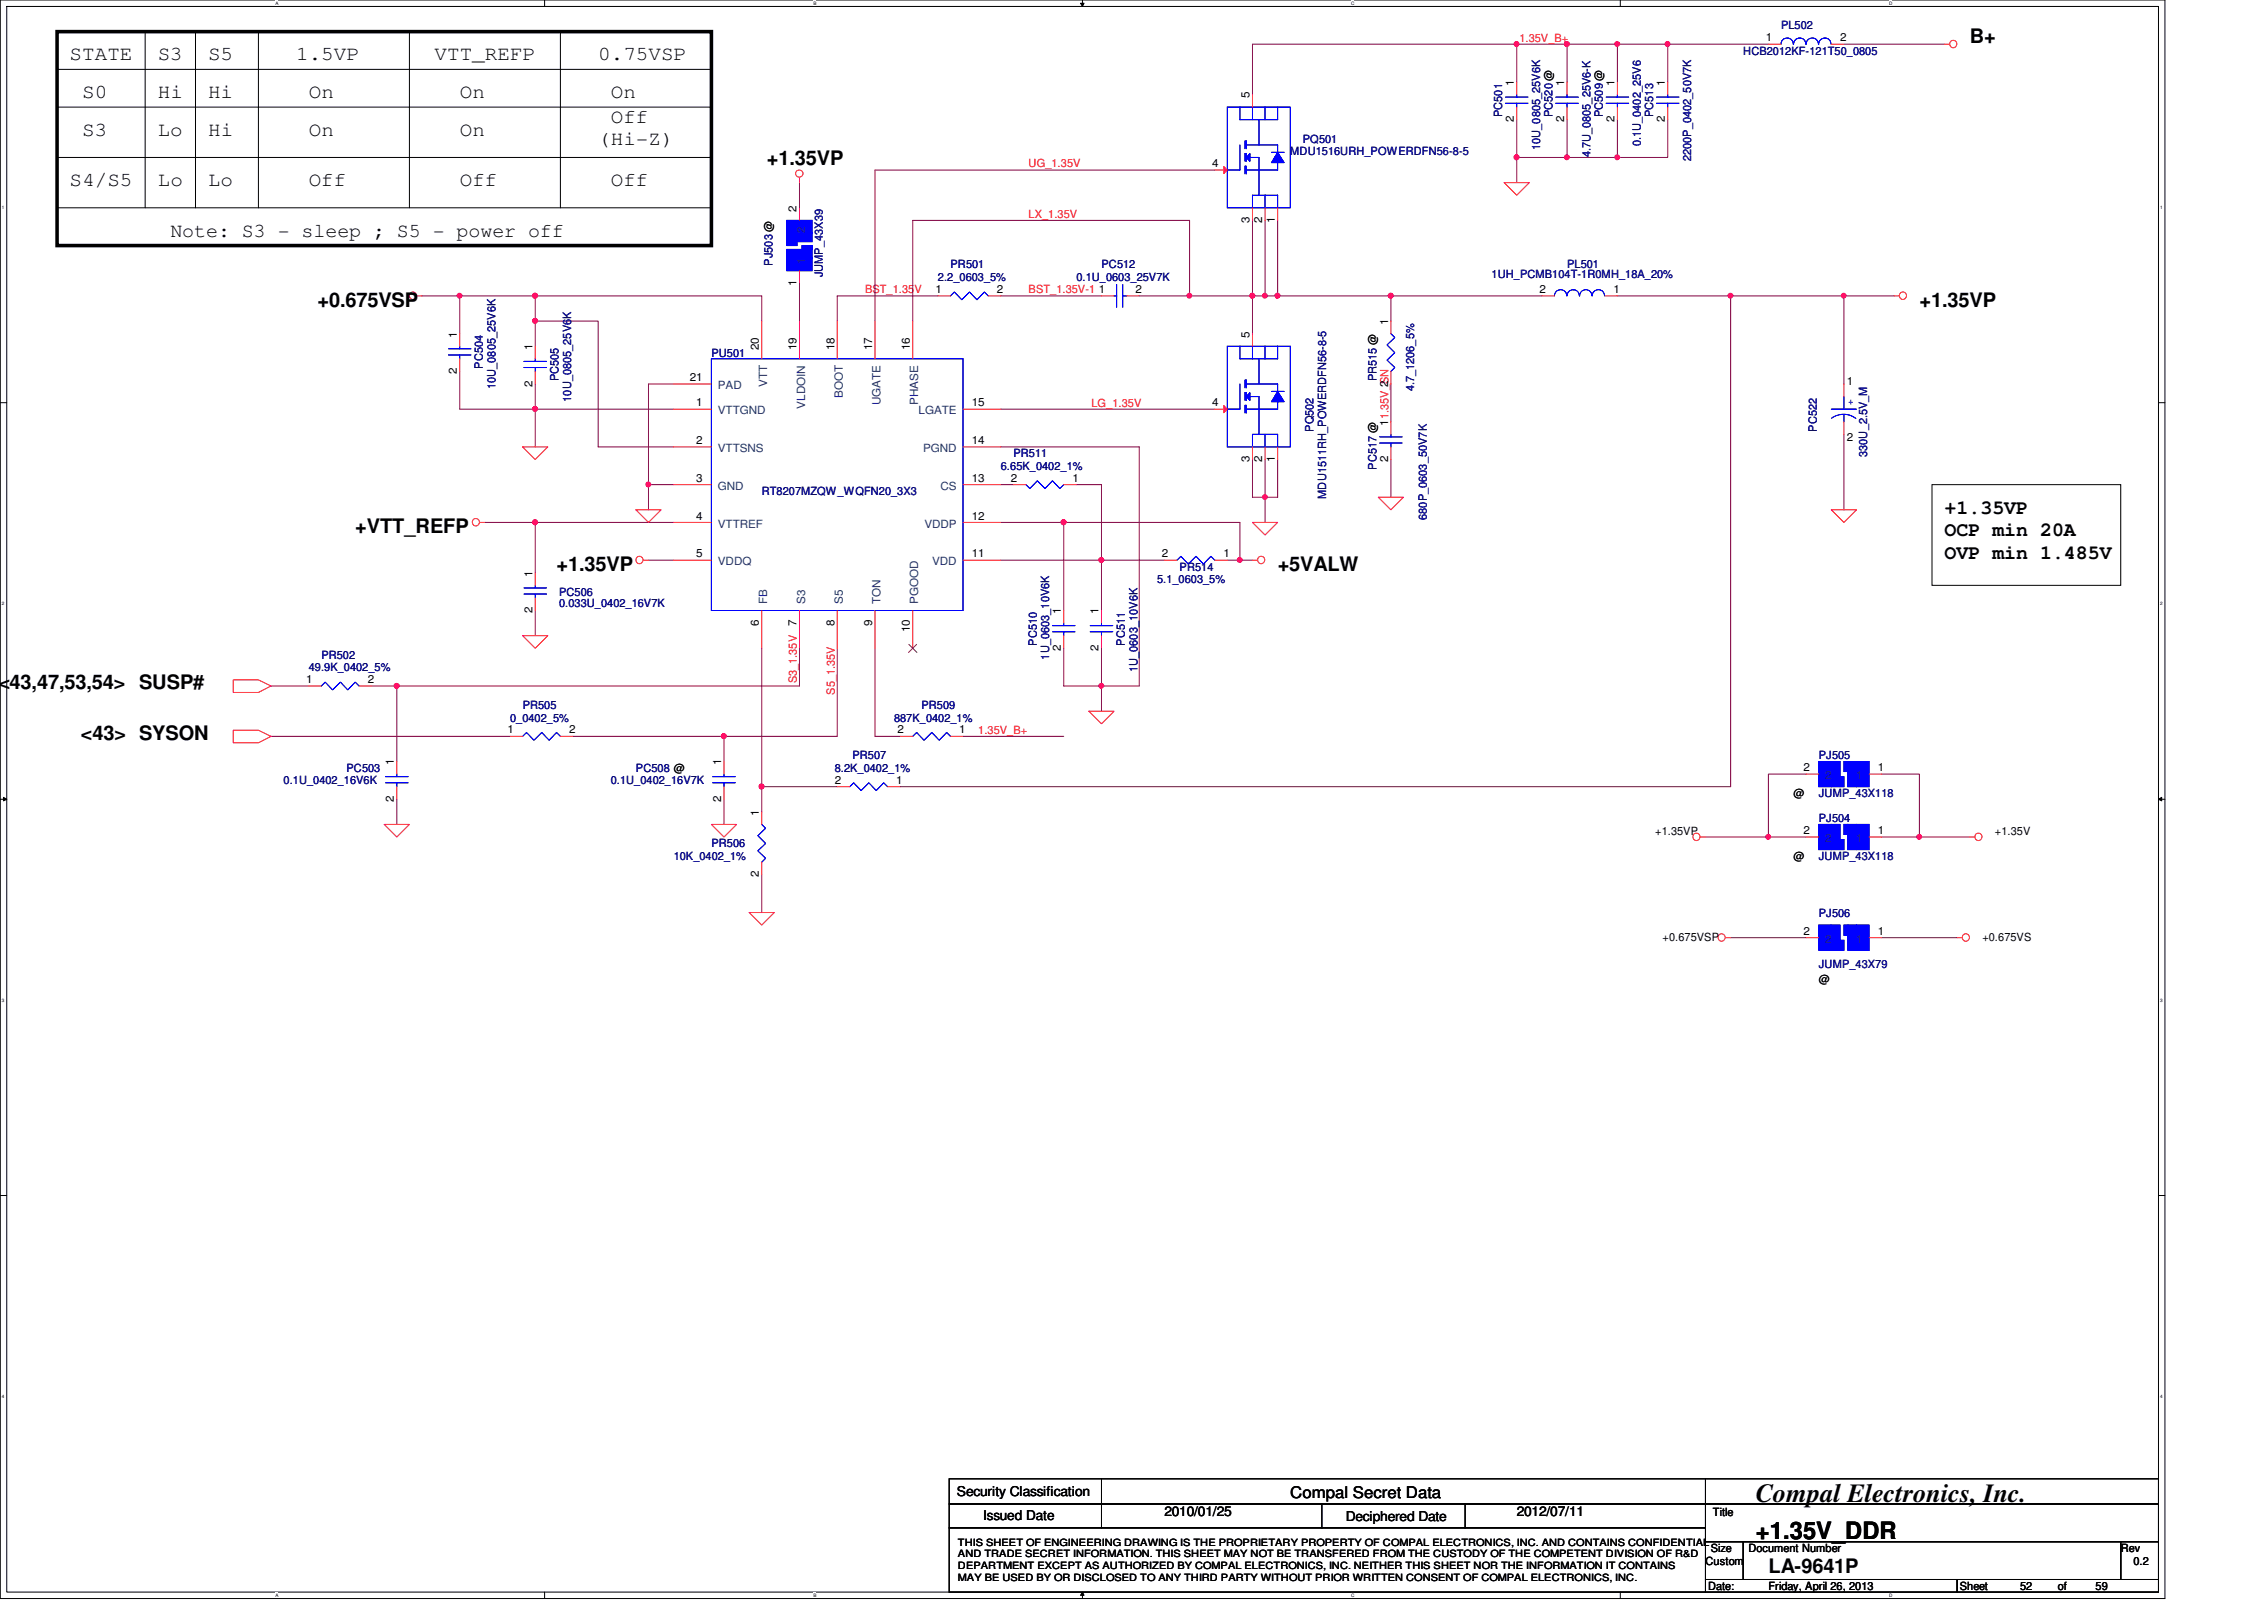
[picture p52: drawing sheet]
<svg xmlns="http://www.w3.org/2000/svg" width="297mm" height="210mm" viewBox="0 0 297 210" stroke-linecap="round" stroke-linejoin="round" font-family="sans-serif">
<defs><g id="words">
<text font-size="3.4" x="230.4" y="197.1">Compal Electronics, Inc.</text>
<text font-size="3.1" x="230.4" y="201.9">+1.35V_DDR</text>
<g font-size="2.6">
<text x="258.4" y="5.6">B+</text>
<text x="9.1" y="7.9">STATE</text>
<text x="20.7" y="7.9">S3</text>
<text x="27.3" y="7.9">S5</text>
<text x="38.9" y="7.9">1.5VP</text>
<text x="57" y="7.9">VTT_REFP</text>
<text x="78.5" y="7.9">0.75VSP</text>
<text x="10.8" y="12.9">S0</text>
<text x="10.8" y="17.8">S3</text>
<text x="20.7" y="17.8">Lo</text>
<text x="20.7" y="12.9">Hi</text>
<text x="27.3" y="12.9">Hi</text>
<text x="27.3" y="17.8">Hi</text>
<text x="40.5" y="12.9">On</text>
<text x="40.5" y="17.8">On</text>
<text x="60.3" y="12.9">On</text>
<text x="60.3" y="17.8">On</text>
<text x="80.1" y="16.2">Off</text>
<text x="80.1" y="12.9">On</text>
<text x="78.5" y="19">(Hi-Z)</text>
<text x="100.6" y="21.6">+1.35VP</text>
<text x="9.1" y="24.4">S4/S5</text>
<text x="20.7" y="24.4">Lo</text>
<text x="27.3" y="24.4">Lo</text>
<text x="40.5" y="24.4">Off</text>
<text x="60.3" y="24.4">Off</text>
<text x="80.1" y="24.4">Off</text>
<text x="22.3" y="31">Note: S3 - sleep ; S5 - power off</text>
<text x="41.7" y="40.3">+0.675VSP</text>
<text x="251.8" y="40.3">+1.35VP</text>
<text x="46.6" y="70">+VTT_REFP</text>
<text x="255.1" y="67.4">+1.35VP</text>
<text x="255.1" y="70.4">OCP min 20A</text>
<text x="73" y="74.9">+1.35VP</text>
<text x="167.6" y="74.9">+5VALW</text>
<text x="255.1" y="73.3">OVP min 1.485V</text>
<text x="-.3" y="90.4">&lt;43,47,53,54&gt; SUSP#</text>
<text x="10.6" y="97">&lt;43&gt; SYSON</text>
<text x="232" y="206.3">LA-9641P</text>
</g>
<text font-size="2.1" x="169.3" y="196.5">Compal Secret Data</text>
<g font-size="1.8">
<text x="125.6" y="196.3">Security Classification</text>
<text x="129" y="199.4">Issued Date</text>
<text x="152.8" y="198.9">2010/01/25</text>
<text x="176.6" y="199.6">Deciphered Date</text>
<text x="199" y="198.9">2012/07/11</text>
</g>
<g font-size="1.5" fill="#f00">
<text x="199.3" y="5.5">1.35V_B+</text>
<text x="135" y="22">UG_1.35V</text>
<text x="135" y="28.6">LX_1.35V</text>
<text x="113.5" y="38.5">BST_1.35V</text>
<text x="135" y="38.5">BST_1.35V-1</text>
<text x="143.2" y="53.3">LG_1.35V</text>
<text x="104.6" y="89.7" transform="rotate(-90 104.6 89.7)">S3_1.35V</text>
<text x="109.5" y="91.1" transform="rotate(-90 109.5 91.1)">S5_1.35V</text>
<text x="128.4" y="96.3">1.35V_B+</text>
</g>
<g font-size="1.5">
<text x="231.7" y="5.4">1</text>
<text x="241.4" y="5.4">2</text>
<text x="198.6" y="11.3" transform="rotate(-90 198.6 11.3)">1</text>
<text x="205.2" y="11.3" transform="rotate(-90 205.2 11.3)">1</text>
<text x="211.8" y="11.3" transform="rotate(-90 211.8 11.3)">1</text>
<text x="218.4" y="11.3" transform="rotate(-90 218.4 11.3)">1</text>
<text x="164" y="12.9" transform="rotate(-90 164 12.9)">5</text>
<text x="198.6" y="16" transform="rotate(-90 198.6 16)">2</text>
<text x="205.2" y="16" transform="rotate(-90 205.2 16)">2</text>
<text x="211.8" y="16" transform="rotate(-90 211.8 16)">2</text>
<text x="218.4" y="16" transform="rotate(-90 218.4 16)">2</text>
<text x="159" y="21.9">4</text>
<text x="104.5" y="27.8" transform="rotate(-90 104.5 27.8)">2</text>
<text x="164" y="29.3" transform="rotate(-90 164 29.3)">3</text>
<text x="165.6" y="29.3" transform="rotate(-90 165.6 29.3)">2</text>
<text x="167.3" y="29.3" transform="rotate(-90 167.3 29.3)">1</text>
<text x="104.5" y="37.5" transform="rotate(-90 104.5 37.5)">1</text>
<text x="122.7" y="38.4">1</text>
<text x="130.8" y="38.4">2</text>
<text x="144.2" y="38.4">1</text>
<text x="149" y="38.4">2</text>
<text x="202" y="38.4">2</text>
<text x="211.7" y="38.4">1</text>
<text x="59.9" y="44.3" transform="rotate(-90 59.9 44.3)">1</text>
<text x="69.8" y="45.9" transform="rotate(-90 69.8 45.9)">1</text>
<text x="99.6" y="45.9" transform="rotate(-90 99.6 45.9)">20</text>
<text x="104.5" y="45.9" transform="rotate(-90 104.5 45.9)">19</text>
<text x="109.5" y="45.9" transform="rotate(-90 109.5 45.9)">18</text>
<text x="114.4" y="45.9" transform="rotate(-90 114.4 45.9)">17</text>
<text x="119.4" y="45.9" transform="rotate(-90 119.4 45.9)">16</text>
<text x="164" y="44.3" transform="rotate(-90 164 44.3)">5</text>
<text x="182.1" y="42.6" transform="rotate(-90 182.1 42.6)">1</text>
<text x="59.9" y="49.1" transform="rotate(-90 59.9 49.1)">2</text>
<text x="69.8" y="50.7" transform="rotate(-90 69.8 50.7)">2</text>
<text x="90.5" y="50">21</text>
<text x="91.4" y="53.3">1</text>
<text x="127.5" y="53.3">15</text>
<text x="159" y="53.3">4</text>
<text x="182.1" y="50.7" transform="rotate(-90 182.1 50.7)">2</text>
<text x="242.3" y="50.5">1</text>
<text x="91.4" y="58.3">2</text>
<text x="127.5" y="58.3">14</text>
<text x="182.1" y="55.8" transform="rotate(-90 182.1 55.8)">11.35V_SN</text>
<text x="242.3" y="57.8">2</text>
<text x="91.4" y="63.2">3</text>
<text x="127.5" y="63.2">13</text>
<text x="132.6" y="63.2">2</text>
<text x="140.7" y="63.2">1</text>
<text x="164" y="60.6" transform="rotate(-90 164 60.6)">3</text>
<text x="165.6" y="60.6" transform="rotate(-90 165.6 60.6)">2</text>
<text x="167.3" y="60.6" transform="rotate(-90 167.3 60.6)">1</text>
<text x="182.1" y="60.6" transform="rotate(-90 182.1 60.6)">2</text>
<text x="91.4" y="68.2">4</text>
<text x="127.5" y="68.2">12</text>
<text x="69.8" y="75.6" transform="rotate(-90 69.8 75.6)">1</text>
<text x="91.4" y="73.1">5</text>
<text x="127.5" y="73.1">11</text>
<text x="152.4" y="73.1">2</text>
<text x="160.5" y="73.1">1</text>
<text x="69.8" y="80.4" transform="rotate(-90 69.8 80.4)">2</text>
<text x="99.6" y="82.1" transform="rotate(-90 99.6 82.1)">6</text>
<text x="104.5" y="82.1" transform="rotate(-90 104.5 82.1)">7</text>
<text x="109.5" y="82.1" transform="rotate(-90 109.5 82.1)">8</text>
<text x="114.4" y="82.1" transform="rotate(-90 114.4 82.1)">9</text>
<text x="119.4" y="82.9" transform="rotate(-90 119.4 82.9)">10</text>
<text x="139.2" y="80.6" transform="rotate(-90 139.2 80.6)">1</text>
<text x="144.1" y="80.6" transform="rotate(-90 144.1 80.6)">1</text>
<text x="40.2" y="89.6">1</text>
<text x="48.3" y="89.6">2</text>
<text x="139.2" y="85.4" transform="rotate(-90 139.2 85.4)">2</text>
<text x="144.1" y="85.4" transform="rotate(-90 144.1 85.4)">2</text>
<text x="51.7" y="100.4" transform="rotate(-90 51.7 100.4)">1</text>
<text x="66.6" y="96.2">1</text>
<text x="74.7" y="96.2">2</text>
<text x="94.6" y="100.4" transform="rotate(-90 94.6 100.4)">1</text>
<text x="117.8" y="96.2">2</text>
<text x="125.9" y="96.2">1</text>
<text x="236.6" y="101.2">2</text>
<text x="246.4" y="101.2">1</text>
<text x="51.7" y="105.2" transform="rotate(-90 51.7 105.2)">2</text>
<text x="94.6" y="105.2" transform="rotate(-90 94.6 105.2)">2</text>
<text x="99.6" y="107" transform="rotate(-90 99.6 107)">1</text>
<text x="109.5" y="102.8">2</text>
<text x="117.6" y="102.8">1</text>
<text x="235.3" y="104.6">@</text>
<text x="217.2" y="109.5">+1.35VP</text>
<text x="235.3" y="112.8">@</text>
<text x="236.6" y="109.4">2</text>
<text x="246.4" y="109.4">1</text>
<text x="261.7" y="109.5">+1.35V</text>
<text x="99.6" y="115.1" transform="rotate(-90 99.6 115.1)">2</text>
<text x="218.1" y="123.4">+0.675VSP</text>
<text x="236.6" y="122.6">2</text>
<text x="246.4" y="122.6">1</text>
<text x="260.1" y="123.4">+0.675VS</text>
<text x="238.6" y="129">@</text>
<text x="224.4" y="203.6">Size</text>
<text x="224.7" y="198.8">Title</text>
<text x="229.4" y="203.6">Document Number</text>
<text x="278.3" y="203.6">Rev</text>
<text x="223.8" y="205.3">Custom</text>
<text x="224.1" y="208.6">Date:</text>
<text x="232" y="208.6">Friday, April 26, 2013</text>
<text x="257.1" y="208.6">Sheet</text>
<text x="265" y="208.6">52</text>
<text x="270" y="208.6">of</text>
<text x="275" y="208.6">59</text>
<text x="279.9" y="205.3">0.2</text>
</g>
<g font-size="1.5" fill="#000080">
<text x="233.7" y="3.9">PL502</text>
<text x="228.7" y="7.2">HCB2012KF-121T50_0805</text>
<text x="197.1" y="15.4" transform="rotate(-90 197.1 15.4)">PC501</text>
<text x="203.7" y="15.4" transform="rotate(-90 203.7 15.4)">PC520 @</text>
<text x="210.3" y="15.4" transform="rotate(-90 210.3 15.4)">PC509 @</text>
<text x="216.9" y="15.4" transform="rotate(-90 216.9 15.4)">PC513</text>
<text x="169.3" y="20.4">MDU1516URH_POWERDFN56-8-5</text>
<text x="170.9" y="18.7">PQ501</text>
<text x="202.1" y="19.7" transform="rotate(-90 202.1 19.7)">10U_0805_25V6K</text>
<text x="208.7" y="20.7" transform="rotate(-90 208.7 20.7)">4.7U_0805_25V6-K</text>
<text x="215.3" y="19.2" transform="rotate(-90 215.3 19.2)">0.1U_0402_25V6</text>
<text x="221.9" y="21.2" transform="rotate(-90 221.9 21.2)">2200P_0402_50V7K</text>
<text x="101.3" y="34.8" transform="rotate(-90 101.3 34.8)">PJ503 @</text>
<text x="124.7" y="35.2">PR501</text>
<text x="144.5" y="35.2">PC512</text>
<text x="205.6" y="35.2">PL501</text>
<text x="107.9" y="36.4" transform="rotate(-90 107.9 36.4)">JUMP_43X39</text>
<text x="123.1" y="36.9">2.2_0603_5%</text>
<text x="141.2" y="36.9">0.1U_0603_25V7K</text>
<text x="195.7" y="36.5">1UH_PCMB104T-1R0MH_18A_20%</text>
<text x="93.3" y="46.8">PU501</text>
<text x="63.4" y="48.4" transform="rotate(-90 63.4 48.4)">PC504</text>
<text x="65" y="51.1" transform="rotate(-90 65 51.1)">10U_0805_25V6K</text>
<text x="73.3" y="50" transform="rotate(-90 73.3 50)">PC505</text>
<text x="74.9" y="52.7" transform="rotate(-90 74.9 52.7)">10U_0805_25V6K</text>
<text x="180.6" y="50" transform="rotate(-90 180.6 50)">PR515 @</text>
<text x="185.5" y="51.4" transform="rotate(-90 185.5 51.4)">4.7_1206_5%</text>
<text x="133" y="60">PR511</text>
<text x="172.3" y="56.6" transform="rotate(-90 172.3 56.6)">PQ502</text>
<text x="238.4" y="56.6" transform="rotate(-90 238.4 56.6)">PC522</text>
<text x="245" y="59.9" transform="rotate(-90 245 59.9)">330U_2.5V_M</text>
<text x="99.9" y="64.9">RT8207MZQW_WQFN20_3X3</text>
<text x="131.3" y="61.6">6.65K_0402_1%</text>
<text x="174" y="65.4" transform="rotate(-90 174 65.4)">MDU1511RH_POWERDFN56-8-5</text>
<text x="180.6" y="61.6" transform="rotate(-90 180.6 61.6)">PC517 @</text>
<text x="187.2" y="68.2" transform="rotate(-90 187.2 68.2)">680P_0603_50V7K</text>
<text x="151.8" y="76.5">5.1_0603_5%</text>
<text x="154.8" y="74.8">PR514</text>
<text x="73.4" y="78.1">PC506</text>
<text x="73.4" y="79.6">0.033U_0402_16V7K</text>
<text x="40.5" y="88.1">49.9K_0402_5%</text>
<text x="42.2" y="86.4">PR502</text>
<text x="136" y="84.7" transform="rotate(-90 136 84.7)">PC510</text>
<text x="137.7" y="86.5" transform="rotate(-90 137.7 86.5)">1U_0603_10V6K</text>
<text x="147.6" y="84.7" transform="rotate(-90 147.6 84.7)">PC511</text>
<text x="149.2" y="88.2" transform="rotate(-90 149.2 88.2)">1U_0603_10V6K</text>
<text x="66.9" y="94.7">0_0402_5%</text>
<text x="68.6" y="93">PR505</text>
<text x="117.3" y="94.7">887K_0402_1%</text>
<text x="120.9" y="93">PR509</text>
<text x="45.5" y="101.3">PC503</text>
<text x="83.4" y="101.3">PC508 @</text>
<text x="109.5" y="101.3">8.2K_0402_1%</text>
<text x="111.8" y="99.6">PR507</text>
<text x="238.6" y="99.6">PJ505</text>
<text x="37.2" y="102.9">0.1U_0402_16V6K</text>
<text x="80.1" y="102.9">0.1U_0402_16V7K</text>
<text x="238.6" y="107.9">PJ504</text>
<text x="238.6" y="104.6">JUMP_43X118</text>
<text x="88.4" y="112.8">10K_0402_1%</text>
<text x="93.3" y="111.2">PR506</text>
<text x="238.6" y="112.8">JUMP_43X118</text>
<text x="238.6" y="120.3">PJ506</text>
<text x="238.6" y="127">JUMP_43X79</text>
</g>
<g font-size="1.5" fill="#004080">
<text x="105.6" y="34.7" transform="rotate(-90 105.6 34.7)">1</text>
<text x="105.6" y="30.6" transform="rotate(-90 105.6 30.6)">2</text>
<text x="94.2" y="51.1">PAD</text>
<text x="100.7" y="50.8" transform="rotate(-90 100.7 50.8)">VTT</text>
<text x="105.6" y="53.6" transform="rotate(-90 105.6 53.6)">VLDOIN</text>
<text x="110.6" y="52.2" transform="rotate(-90 110.6 52.2)">BOOT</text>
<text x="115.5" y="53.2" transform="rotate(-90 115.5 53.2)">UGATE</text>
<text x="120.5" y="53.1" transform="rotate(-90 120.5 53.1)">PHASE</text>
<text x="94.2" y="59.3">VTTSNS</text>
<text x="94.2" y="54.4">VTTGND</text>
<text x="120.5" y="54.4">LGATE</text>
<text x="121.1" y="59.3">PGND</text>
<text x="94.2" y="64.3">GND</text>
<text x="123.4" y="64.3">CS</text>
<text x="94.2" y="69.2">VTTREF</text>
<text x="121.3" y="69.2">VDDP</text>
<text x="94.2" y="74.2">VDDQ</text>
<text x="122.3" y="74.2">VDD</text>
<text x="100.7" y="79.2" transform="rotate(-90 100.7 79.2)">FB</text>
<text x="105.6" y="79.2" transform="rotate(-90 105.6 79.2)">S3</text>
<text x="110.6" y="79.2" transform="rotate(-90 110.6 79.2)">S5</text>
<text x="115.5" y="79.2" transform="rotate(-90 115.5 79.2)">TON</text>
<text x="120.5" y="79.2" transform="rotate(-90 120.5 79.2)">PGOOD</text>
<text x="239.5" y="102.2">2</text>
<text x="243.5" y="102.2">1</text>
<text x="239.5" y="110.5">2</text>
<text x="243.5" y="110.5">1</text>
<text x="239.5" y="123.7">2</text>
<text x="243.5" y="123.7">1</text>
</g>
<text font-size="1.5" fill="#00f" x="242.4" y="53.1">+</text>
<g font-size="1.3">
<text x="125.7" y="202.8">THIS SHEET OF ENGINEERING DRAWING IS THE PROPRIETARY PROPERTY OF COMPAL ELECTRONICS, INC. AND CONTAINS CONFIDENTIAL</text>
<text x="125.7" y="205.8">DEPARTMENT EXCEPT AS AUTHORIZED BY COMPAL ELECTRONICS, INC. NEITHER THIS SHEET NOR THE INFORMATION IT CONTAINS</text>
<text x="125.7" y="207.3">MAY BE USED BY OR DISCLOSED TO ANY THIRD PARTY WITHOUT PRIOR WRITTEN CONSENT OF COMPAL ELECTRONICS, INC.</text>
<text x="125.7" y="204.3">AND TRADE SECRET INFORMATION. THIS SHEET MAY NOT BE TRANSFERED FROM THE CUSTODY OF THE COMPETENT DIVISION OF R&amp;D</text>
</g>
<g font-size=".6">
<text x="36.1" y=".6">A</text>
<text x="106.7" y=".6">B</text>
<text x="177.3" y=".6">C</text>
<text x="247.9" y=".6">D</text>
<text x=".3" y="27.4">1</text>
<text x="283.4" y="27.4">1</text>
<text x=".3" y="79.4">2</text>
<text x="283.4" y="79.4">2</text>
<text x=".3" y="131.4">3</text>
<text x="283.4" y="131.4">3</text>
<text x=".3" y="183.4">4</text>
<text x="283.4" y="183.4">4</text>
<text x="36.1" y="209.5">A</text>
<text x="106.7" y="209.5">B</text>
<text x="177.3" y="209.5">C</text>
<text x="247.9" y="209.5">D</text>
</g>
</g></defs>
<path d="M0 0h284v209.7h-284zM.9 .8h282.3v208.1h-282.3z" fill="none" stroke="#000" stroke-width=".13"/>
<g fill="#fff">
<path d="M36.1 .1h.4v.7h-.4z"/>
<path d="M36.1 208.9h.4v.7h-.4z"/>
</g>
<path d="M71.5 0v.8M71.5 208.9v.8" fill="none" stroke="#000" stroke-width=".13"/>
<g fill="#fff">
<path d="M106.7 .1h.4v.7h-.4z"/>
<path d="M106.7 208.9h.4v.7h-.4z"/>
</g>
<path d="M141.8 .4h.4l-.2 .4zM142 0v.8M142 208.9l.2 .4h-.4zM142 208.9v.8" fill="none" stroke="#000" stroke-width=".13"/>
<path d="M141.8 .4h.4l-.2 .4zM142 208.9l.2 .4h-.4z" fill="#000"/>
<g fill="#fff">
<path d="M177.3 .1h.4v.7h-.4z"/>
<path d="M177.3 208.9h.4v.7h-.4z"/>
</g>
<path d="M212.6 0v.8M212.6 208.9v.8" fill="none" stroke="#000" stroke-width=".13"/>
<g fill="#fff">
<path d="M247.8 .1h.4v.7h-.4z"/>
<path d="M247.8 208.9h.4v.7h-.4z"/>
<path d="M.3 26.8h.2v.7h-.2z"/>
<path d="M283.4 26.8h.3v.7h-.3z"/>
<path d="M.3 78.8h.2v.7h-.2z"/>
<path d="M283.4 78.8h.3v.7h-.3z"/>
</g>
<path d="M0 52.8h.9M283.2 52.8h.8" fill="none" stroke="#000" stroke-width=".13"/>
<g fill="#fff">
<path d="M.3 130.8h.2v.7h-.2z"/>
<path d="M283.4 130.8h.3v.7h-.3z"/>
</g>
<path d="M0 104.9h.9M.5 104.6l.4 .3-.4 .2zM283.2 104.9l.4-.3v.5zM283.2 104.9h.8" fill="none" stroke="#000" stroke-width=".13"/>
<path d="M.5 104.6l.4 .3-.4 .2zM283.2 104.9l.4-.3v.5z" fill="#000"/>
<g fill="#fff">
<path d="M.3 182.8h.2v.7h-.2z"/>
<path d="M283.4 182.8h.3v.7h-.3z"/>
</g>
<path d="M7.5 9.1h85.8M7.5 14.1h85.8M19 4.1v23.2M25.6 4.1v23.2M33.9 4.1v23.2M53.7 4.1v23.2M73.5 4.1v23.2M7.5 20.7h85.8M7.5 27.3h85.8M253.5 63.6h24.7v13.2h-24.7zM0 156.8h.9M283.2 156.8h.8" fill="none" stroke="#000" stroke-width=".13"/>
<path d="M7.5 4.1h85.8v28.1h-85.8z" fill="none" stroke="#000" stroke-width=".47"/>
<path d="M70.2 68.5h18.2M70.2 80.1v3.3" fill="none" stroke="#800040" stroke-width=".13"/>
<circle cx="70.2" cy="68.5" r=".32" fill="#f0f"/>
<circle cx="70.2" cy="68.5" r=".32" fill="none" stroke="#f0f" stroke-width=".13"/>
<path d="M70.2 38.8h29.7" fill="none" stroke="#800040" stroke-width=".13"/>
<circle cx="70.2" cy="38.8" r=".32" fill="#f0f"/>
<circle cx="70.2" cy="38.8" r=".32" fill="none" stroke="#f0f" stroke-width=".13"/>
<path d="M60.3 38.8v5" fill="none" stroke="#800040" stroke-width=".13"/>
<circle cx="60.3" cy="38.8" r=".32" fill="#f0f"/>
<circle cx="60.3" cy="38.8" r=".32" fill="none" stroke="#f0f" stroke-width=".13"/>
<path d="M70.2 42.1v3.3" fill="none" stroke="#800040" stroke-width=".13"/>
<circle cx="70.2" cy="42.1" r=".32" fill="#f0f"/>
<circle cx="70.2" cy="42.1" r=".32" fill="none" stroke="#f0f" stroke-width=".13"/>
<path d="M60.3 38.8h9.9" fill="none" stroke="#800040" stroke-width=".13"/>
<circle cx="70.2" cy="38.8" r=".32" fill="#f0f"/>
<circle cx="70.2" cy="38.8" r=".32" fill="none" stroke="#f0f" stroke-width=".13"/>
<path d="M70.2 50.4v3.3" fill="none" stroke="#800040" stroke-width=".13"/>
<circle cx="70.2" cy="53.6" r=".32" fill="#f0f"/>
<circle cx="70.2" cy="53.6" r=".32" fill="none" stroke="#f0f" stroke-width=".13"/>
<path d="M70.2 53.7v4.9M139.6 68.5h23.1M104.9 85v5" fill="none" stroke="#800040" stroke-width=".13"/>
<circle cx="139.5" cy="68.5" r=".32" fill="#f0f"/>
<circle cx="139.5" cy="68.5" r=".32" fill="none" stroke="#f0f" stroke-width=".13"/>
<path d="M109.8 38.8h13.3M131.3 38.8h13.2M60.3 48.7v5h9.9M99.9 85v18.2" fill="none" stroke="#800040" stroke-width=".13"/>
<circle cx="99.9" cy="103.2" r=".32" fill="#f0f"/>
<circle cx="99.9" cy="103.2" r=".32" fill="none" stroke="#f0f" stroke-width=".13"/>
<path d="M227.1 38.8v64.4" fill="none" stroke="#800040" stroke-width=".13"/>
<circle cx="227" cy="38.8" r=".32" fill="#f0f"/>
<circle cx="227" cy="38.8" r=".32" fill="none" stroke="#f0f" stroke-width=".13"/>
<path d="M119.8 28.9h36.3v9.9h-6.6M241.9 38.8h6.6M70.2 68.5v6.6M75.2 96.6h19.8M109.8 85v11.6M99.9 103.2h9.9" fill="none" stroke="#800040" stroke-width=".13"/>
<circle cx="70.2" cy="68.5" r=".32" fill="#f0f"/>
<circle cx="70.2" cy="68.5" r=".32" fill="none" stroke="#f0f" stroke-width=".13"/>
<path d="M199 5.8v5" fill="none" stroke="#800040" stroke-width=".13"/>
<circle cx="199" cy="5.8" r=".32" fill="#f0f"/>
<circle cx="199" cy="5.8" r=".32" fill="none" stroke="#f0f" stroke-width=".13"/>
<path d="M199 15.7v5M205.6 5.8v5" fill="none" stroke="#800040" stroke-width=".13"/>
<circle cx="205.6" cy="5.8" r=".32" fill="#f0f"/>
<circle cx="205.6" cy="5.8" r=".32" fill="none" stroke="#f0f" stroke-width=".13"/>
<path d="M205.6 15.7v5M199 20.7v3.3M182.5 60.3v4.9" fill="none" stroke="#800040" stroke-width=".13"/>
<circle cx="199" cy="20.6" r=".32" fill="#f0f"/>
<circle cx="199" cy="20.6" r=".32" fill="none" stroke="#f0f" stroke-width=".13"/>
<path d="M199 20.7h6.6" fill="none" stroke="#800040" stroke-width=".13"/>
<circle cx="199" cy="20.6" r=".32" fill="#f0f"/>
<circle cx="199" cy="20.6" r=".32" fill="none" stroke="#f0f" stroke-width=".13"/>
<path d="M199 5.8h6.6M156.1 38.8h8.2" fill="none" stroke="#800040" stroke-width=".13"/>
<circle cx="156" cy="38.8" r=".32" fill="#f0f"/>
<circle cx="156" cy="38.8" r=".32" fill="none" stroke="#f0f" stroke-width=".13"/>
<path d="M182.5 38.8v3.3" fill="none" stroke="#800040" stroke-width=".13"/>
<circle cx="182.5" cy="38.8" r=".32" fill="#f0f"/>
<circle cx="182.5" cy="38.8" r=".32" fill="none" stroke="#f0f" stroke-width=".13"/>
<path d="M182.5 50.4v4.9M99.9 114.8v4.9M99.9 103.2v3.3" fill="none" stroke="#800040" stroke-width=".13"/>
<circle cx="99.9" cy="103.2" r=".32" fill="#f0f"/>
<circle cx="99.9" cy="103.2" r=".32" fill="none" stroke="#f0f" stroke-width=".13"/>
<path d="M95 96.6v3.3" fill="none" stroke="#800040" stroke-width=".13"/>
<circle cx="95" cy="96.6" r=".32" fill="#f0f"/>
<circle cx="95" cy="96.6" r=".32" fill="none" stroke="#f0f" stroke-width=".13"/>
<path d="M95 96.6h14.8" fill="none" stroke="#800040" stroke-width=".13"/>
<circle cx="95" cy="96.6" r=".32" fill="#f0f"/>
<circle cx="95" cy="96.6" r=".32" fill="none" stroke="#f0f" stroke-width=".13"/>
<path d="M227.1 38.8h14.8M70.2 53.7h18.2M78.5 58.6h9.9" fill="none" stroke="#800040" stroke-width=".13"/>
<circle cx="70.2" cy="53.6" r=".32" fill="#f0f"/>
<circle cx="70.2" cy="53.6" r=".32" fill="none" stroke="#f0f" stroke-width=".13"/>
<path d="M164.3 5.8h34.7M70.2 42.1h8.3v16.5M131.3 63.6h1.7M144.5 85v5h-4.9M95 104.9v3.3" fill="none" stroke="#800040" stroke-width=".13"/>
<circle cx="70.2" cy="42.1" r=".32" fill="#f0f"/>
<circle cx="70.2" cy="42.1" r=".32" fill="none" stroke="#f0f" stroke-width=".13"/>
<path d="M70.2 38.8v3.3" fill="none" stroke="#800040" stroke-width=".13"/>
<circle cx="70.2" cy="38.8" r=".32" fill="#f0f"/>
<circle cx="70.2" cy="38.8" r=".32" fill="none" stroke="#f0f" stroke-width=".13"/>
<path d="M131.3 73.5h13.2M114.8 85v11.6h3.3" fill="none" stroke="#800040" stroke-width=".13"/>
<circle cx="144.5" cy="73.5" r=".32" fill="#f0f"/>
<circle cx="144.5" cy="73.5" r=".32" fill="none" stroke="#f0f" stroke-width=".13"/>
<path d="M119.8 28.9v13.2M88.4 63.6h-3.3v3.3M162.7 73.5h1.6M126.4 96.6h13.2" fill="none" stroke="#800040" stroke-width=".13"/>
<circle cx="162.7" cy="73.5" r=".32" fill="#f0f"/>
<circle cx="162.7" cy="73.5" r=".32" fill="none" stroke="#f0f" stroke-width=".13"/>
<path d="M55.4 38.8h4.9M104.9 24v3.3M114.8 22.3v19.8M63.6 68.5h6.6M144.5 63.6v9.9M144.5 73.5v6.6M144.5 73.5h8.3M35.6 90h4.9M35.6 96.6h31.3M52.1 104.9v3.3M118.1 103.2h109" fill="none" stroke="#800040" stroke-width=".13"/>
<circle cx="144.5" cy="73.5" r=".32" fill="#f0f"/>
<circle cx="144.5" cy="73.5" r=".32" fill="none" stroke="#f0f" stroke-width=".13"/>
<path d="M144.5 90v3.3" fill="none" stroke="#800040" stroke-width=".13"/>
<circle cx="144.5" cy="90" r=".32" fill="#f0f"/>
<circle cx="144.5" cy="90" r=".32" fill="none" stroke="#f0f" stroke-width=".13"/>
<path d="M52.1 90v9.9M139.6 85v5M144.5 90h5" fill="none" stroke="#800040" stroke-width=".13"/>
<circle cx="52" cy="90" r=".32" fill="#f0f"/>
<circle cx="52" cy="90" r=".32" fill="none" stroke="#f0f" stroke-width=".13"/>
<path d="M131.3 68.5h8.3M48.8 90h3.3" fill="none" stroke="#800040" stroke-width=".13"/>
<circle cx="139.5" cy="68.5" r=".32" fill="#f0f"/>
<circle cx="139.5" cy="68.5" r=".32" fill="none" stroke="#f0f" stroke-width=".13"/>
<path d="M139.6 68.5v11.6" fill="none" stroke="#800040" stroke-width=".13"/>
<circle cx="139.5" cy="68.5" r=".32" fill="#f0f"/>
<circle cx="139.5" cy="68.5" r=".32" fill="none" stroke="#f0f" stroke-width=".13"/>
<path d="M131.3 53.7h28.1M85.1 73.5h3.3M164.3 60.3v4.9h1.7v-4.9M167.6 60.3v4.9" fill="none" stroke="#800040" stroke-width=".13"/>
<circle cx="166" cy="65.2" r=".32" fill="#f0f"/>
<circle cx="166" cy="65.2" r=".32" fill="none" stroke="#f0f" stroke-width=".13"/>
<path d="M114.8 22.3h44.6M164.3 28.9v14.9M167.6 65.2h-1.6v3.3" fill="none" stroke="#800040" stroke-width=".13"/>
<circle cx="164.3" cy="38.8" r=".32" fill="#f0f"/>
<circle cx="164.3" cy="38.8" r=".32" fill="none" stroke="#f0f" stroke-width=".13"/>
<path d="M85.1 50.4v13.2" fill="none" stroke="#800040" stroke-width=".13"/>
<circle cx="85.1" cy="63.6" r=".32" fill="#f0f"/>
<circle cx="85.1" cy="63.6" r=".32" fill="none" stroke="#f0f" stroke-width=".13"/>
<path d="M166 28.9v9.9" fill="none" stroke="#800040" stroke-width=".13"/>
<circle cx="166" cy="38.8" r=".32" fill="#f0f"/>
<circle cx="166" cy="38.8" r=".32" fill="none" stroke="#f0f" stroke-width=".13"/>
<path d="M164.3 38.8h1.7" fill="none" stroke="#800040" stroke-width=".13"/>
<circle cx="164.3" cy="38.8" r=".32" fill="#f0f"/>
<circle cx="164.3" cy="38.8" r=".32" fill="none" stroke="#f0f" stroke-width=".13"/>
<path d="M167.6 28.9v9.9" fill="none" stroke="#800040" stroke-width=".13"/>
<circle cx="167.6" cy="38.8" r=".32" fill="#f0f"/>
<circle cx="167.6" cy="38.8" r=".32" fill="none" stroke="#f0f" stroke-width=".13"/>
<path d="M166 38.8h1.6M182.5 38.8h19.8M85.1 50.4h3.3M149.5 58.6v31.4M162.7 68.5v5" fill="none" stroke="#800040" stroke-width=".13"/>
<circle cx="182.5" cy="38.8" r=".32" fill="#f0f"/>
<circle cx="182.5" cy="38.8" r=".32" fill="none" stroke="#f0f" stroke-width=".13"/>
<path d="M218.8 5.8h13.2M99.9 38.8v3.3M212.2 38.8h14.9M161 73.5h1.7" fill="none" stroke="#800040" stroke-width=".13"/>
<circle cx="218.8" cy="5.8" r=".32" fill="#f0f"/>
<circle cx="218.8" cy="5.8" r=".32" fill="none" stroke="#f0f" stroke-width=".13"/>
<path d="M52.1 90h52.8" fill="none" stroke="#800040" stroke-width=".13"/>
<circle cx="52" cy="90" r=".32" fill="#f0f"/>
<circle cx="52" cy="90" r=".32" fill="none" stroke="#f0f" stroke-width=".13"/>
<path d="M167.6 38.8h14.9" fill="none" stroke="#800040" stroke-width=".13"/>
<circle cx="167.6" cy="38.8" r=".32" fill="#f0f"/>
<circle cx="167.6" cy="38.8" r=".32" fill="none" stroke="#f0f" stroke-width=".13"/>
<path d="M164.3 5.8v6.6M109.8 38.8v3.3M241.9 38.8v11.6M131.3 58.6h18.2M141.2 63.6h3.3M232 109.8h5M251.8 109.8h6.6M227.1 123h9.9M246.9 123h9.9" fill="none" stroke="#800040" stroke-width=".13"/>
<circle cx="241.9" cy="38.8" r=".32" fill="#f0f"/>
<circle cx="241.9" cy="38.8" r=".32" fill="none" stroke="#f0f" stroke-width=".13"/>
<path d="M205.6 5.8h6.6v5M241.9 57v9.9" fill="none" stroke="#800040" stroke-width=".13"/>
<circle cx="205.6" cy="5.8" r=".32" fill="#f0f"/>
<circle cx="205.6" cy="5.8" r=".32" fill="none" stroke="#f0f" stroke-width=".13"/>
<path d="M212.2 15.7v5h-6.6" fill="none" stroke="#800040" stroke-width=".13"/>
<circle cx="205.6" cy="20.6" r=".32" fill="#f0f"/>
<circle cx="205.6" cy="20.6" r=".32" fill="none" stroke="#f0f" stroke-width=".13"/>
<path d="M212.2 5.8h6.6v5M241.9 5.8h13.2" fill="none" stroke="#800040" stroke-width=".13"/>
<circle cx="212.2" cy="5.8" r=".32" fill="#f0f"/>
<circle cx="212.2" cy="5.8" r=".32" fill="none" stroke="#f0f" stroke-width=".13"/>
<path d="M218.8 15.7v5h-6.6" fill="none" stroke="#800040" stroke-width=".13"/>
<circle cx="212.2" cy="20.6" r=".32" fill="#f0f"/>
<circle cx="212.2" cy="20.6" r=".32" fill="none" stroke="#f0f" stroke-width=".13"/>
<path d="M246.9 101.6h4.9v8.2" fill="none" stroke="#800040" stroke-width=".13"/>
<circle cx="251.8" cy="109.8" r=".32" fill="#f0f"/>
<circle cx="251.8" cy="109.8" r=".32" fill="none" stroke="#f0f" stroke-width=".13"/>
<path d="M237 101.6h-5v8.2M246.9 109.8h4.9" fill="none" stroke="#800040" stroke-width=".13"/>
<circle cx="232" cy="109.8" r=".32" fill="#f0f"/>
<circle cx="232" cy="109.8" r=".32" fill="none" stroke="#f0f" stroke-width=".13"/>
<path d="M104.9 37.2v4.9M223.8 109.8h8.2" fill="none" stroke="#800040" stroke-width=".13"/>
<g fill="none" stroke="#f00" stroke-width=".13">
<path d="M255.1 5.8h.7M54.7 38.8h.7M104.9 23.3v.7M197.3 24h3.3l-1.6 1.6zM248.5 38.8h.7M68.6 58.6h3.3l-1.7 1.7zM88.4 58.6h4.9M88.4 53.7h4.9M88.4 50.4h4.9M99.9 42.1v5M104.9 42.1v5M109.8 42.1v5"/>
<path d="M114.8 42.1v5M119.8 42.1v5M126.4 58.6h4.9M126.4 53.7h4.9M62.9 68.5h.7M70.2 75.1v1.7M70.2 78.4v1.7M83.4 66.9h3.3l-1.6 1.6zM84.4 73.5h.7M88.4 68.5h4.9M88.4 63.6h4.9M88.4 73.5h4.9"/>
<path d="M126.4 68.5h4.9M126.4 73.5h4.9M126.4 63.6h4.9M164.3 68.5h3.3l-1.6 1.7zM164.3 73.5h.7M180.8 65.2h3.3l-1.6 1.7zM240.3 66.9h3.3l-1.7 1.6zM30.6 89.2h3.3l1.7 .8-1.7 .8h-3.3zM30.6 95.8h3.3l1.7 .8-1.7 .8h-3.3zM40.5 90h1.7M47.1 90h1.7M52.1 99.9v1.7"/>
<path d="M68.6 83.4h3.3l-1.7 1.6zM99.9 80.1v4.9M104.9 80.1v4.9M109.8 80.1v4.9M114.8 80.1v4.9M119.8 80.1v4.9M142.9 93.3h3.3l-1.7 1.6zM50.4 108.2h3.3l-1.6 1.6zM52.1 103.2v1.7M93.3 108.2h3.3l-1.6 1.6zM98.3 119.7h3.3l-1.7 1.7zM223.1 109.8h.7"/>
<path d="M258.4 109.8h.7M226.4 123h.7M256.8 123h.7"/>
<circle cx="256.3" cy="5.8" r=".48"/>
<circle cx="54.2" cy="38.8" r=".48"/>
<circle cx="104.9" cy="22.8" r=".48"/>
<circle cx="249.7" cy="38.8" r=".48"/>
<circle cx="62.4" cy="68.5" r=".48"/>
<circle cx="83.9" cy="73.5" r=".48"/>
<circle cx="165.5" cy="73.5" r=".48"/>
<circle cx="222.6" cy="109.8" r=".48"/>
<circle cx="259.6" cy="109.8" r=".48"/>
<circle cx="225.9" cy="123" r=".48"/>
<circle cx="257.9" cy="123" r=".48"/>
</g>
<g fill="none" stroke="#000" stroke-width=".13">
<path d="M124.5 194h99.3v3.3h-99.3zM124.5 197.3h99.3v3.1h-99.3zM144.5 194v6.4M173.4 197.3v3.1M192.2 197.3v3.1M223.8 194h59.4v3.3h-59.4zM223.8 197.3h59.4v5h-59.4zM124.5 200.4h99.3v8.5h-99.3zM223.8 202.3h4.9v4.9h-4.9zM223.8 207.2h33v1.7h-33zM228.7 202.3h49.5v4.9h-49.5zM256.8 207.2h26.4v1.7h-26.4z"/>
<path d="M278.2 202.3h5v4.9h-5z"/>
</g>
<path d="M93.3 47.1h33.1v33h-33.1zM68.7 77.9h3M68.7 77.1h3M70.2 76.8v.3M70.2 77.9v.5M42.2 90l.5-.5 .9 1 1.1-1 .9 1 1-1 .5 .5M50.6 102.7h2.9M50.6 101.9h2.9M52.1 101.6v.3M52.1 102.7v.5" fill="none" stroke="#00f" stroke-width=".13"/>
<path d="M119.2 84.5l1.1 1.1M120.3 84.5l-1.1 1.1" fill="none" stroke="#804000" stroke-width=".13"/>
<path d="M243.6 108.2h1.6v3.3h-1.6z" fill-rule="evenodd" fill="#00f"/>
<path d="M243.6 108.2h1.6v3.3h-1.6z" fill="none" stroke="#00f" stroke-width=".13"/>
<path d="M242.4 108.2h1.2v3.3h-1.2z" fill-rule="evenodd" fill="#00f"/>
<path d="M242.4 108.2h1.2v3.3h-1.2z" fill="none" stroke="#00f" stroke-width=".13"/>
<path d="M241.9 108.2h.5v1.3h-.5z" fill-rule="evenodd" fill="#00f"/>
<path d="M241.9 108.2h.5v1.3h-.5z" fill="none" stroke="#00f" stroke-width=".13"/>
<path d="M241.4 110.1h.5v1.4h-.5z" fill-rule="evenodd" fill="#00f"/>
<path d="M241.4 110.1h.5v1.4h-.5z" fill="none" stroke="#00f" stroke-width=".13"/>
<path d="M240.3 108.2h1.1v3.3h-1.1z" fill-rule="evenodd" fill="#00f"/>
<path d="M240.3 108.2h1.1v3.3h-1.1z" fill="none" stroke="#00f" stroke-width=".13"/>
<path d="M238.6 108.2h1.7v3.3h-1.7z" fill-rule="evenodd" fill="#00f"/>
<path d="M238.6 108.2h1.7v3.3h-1.7z" fill="none" stroke="#00f" stroke-width=".13"/>
<path d="M243.6 108.2h1.6v3.3h-1.6z" fill-rule="evenodd" fill="#00f"/>
<path d="M243.6 108.2h1.6v3.3h-1.6z" fill="none" stroke="#00f" stroke-width=".13"/>
<path d="M242.4 108.2h1.2v3.3h-1.2z" fill-rule="evenodd" fill="#00f"/>
<path d="M242.4 108.2h1.2v3.3h-1.2z" fill="none" stroke="#00f" stroke-width=".13"/>
<path d="M241.9 108.2h.5v1.3h-.5z" fill-rule="evenodd" fill="#00f"/>
<path d="M241.9 108.2h.5v1.3h-.5z" fill="none" stroke="#00f" stroke-width=".13"/>
<path d="M241.4 110.1h.5v1.4h-.5z" fill-rule="evenodd" fill="#00f"/>
<path d="M241.4 110.1h.5v1.4h-.5z" fill="none" stroke="#00f" stroke-width=".13"/>
<path d="M240.3 108.2h1.1v3.3h-1.1z" fill-rule="evenodd" fill="#00f"/>
<path d="M240.3 108.2h1.1v3.3h-1.1z" fill="none" stroke="#00f" stroke-width=".13"/>
<path d="M238.6 108.2h1.7v3.3h-1.7z" fill-rule="evenodd" fill="#00f"/>
<g fill="none" stroke="#00f" stroke-width=".13">
<path d="M210.7 13.5h3M210.7 12.7h3M212.2 12.4v.3M212.2 13.5v.6M217.3 13.5h3M217.3 12.7h3M218.8 12.4v.3M218.8 13.5v.6M235.3 5.8a.8 .8 0 0 0-.8-.8 .8 .8 0 0 0-.8 .8M236.9 5.8a.8 .8 0 0 0-.8-.8 .8 .8 0 0 0-.8 .8M237 5.8a.8 .8 0 0 1 .8-.8 .8 .8 0 0 1 .8 .8M240.2 5.8a.8 .8 0 0 0-.8-.8 .8 .8 0 0 0-.8 .8"/>
<path d="M146.2 38.8h.3M146.5 37.3v3M147.3 37.3v3M147.3 38.8h.5M238.6 108.2h1.7v3.3h-1.7z"/>
</g>
<path d="M212.2 10.8v1.6M212.2 14.1v1.6M218.8 10.8v1.6M218.8 14.1v1.6M232 5.8h1.7M240.3 5.8h1.6M144.5 38.8h1.7M147.8 38.8h1.7M237 109.8h1.6M245.2 109.8h1.7" fill="none" stroke="#f00" stroke-width=".13"/>
<path d="M243.6 99.9h1.6v3.3h-1.6z" fill-rule="evenodd" fill="#00f"/>
<path d="M243.6 99.9h1.6v3.3h-1.6z" fill="none" stroke="#00f" stroke-width=".13"/>
<path d="M242.4 99.9h1.2v3.3h-1.2z" fill-rule="evenodd" fill="#00f"/>
<path d="M242.4 99.9h1.2v3.3h-1.2z" fill="none" stroke="#00f" stroke-width=".13"/>
<path d="M241.9 99.9h.5v1.3h-.5z" fill-rule="evenodd" fill="#00f"/>
<path d="M241.9 99.9h.5v1.3h-.5z" fill="none" stroke="#00f" stroke-width=".13"/>
<path d="M241.4 101.9h.5v1.3h-.5z" fill-rule="evenodd" fill="#00f"/>
<path d="M241.4 101.9h.5v1.3h-.5z" fill="none" stroke="#00f" stroke-width=".13"/>
<path d="M240.3 99.9h1.1v3.3h-1.1z" fill-rule="evenodd" fill="#00f"/>
<path d="M240.3 99.9h1.1v3.3h-1.1z" fill="none" stroke="#00f" stroke-width=".13"/>
<path d="M238.6 99.9h1.7v3.3h-1.7z" fill-rule="evenodd" fill="#00f"/>
<path d="M238.6 99.9h1.7v3.3h-1.7z" fill="none" stroke="#00f" stroke-width=".13"/>
<path d="M243.6 99.9h1.6v3.3h-1.6z" fill-rule="evenodd" fill="#00f"/>
<path d="M243.6 99.9h1.6v3.3h-1.6z" fill="none" stroke="#00f" stroke-width=".13"/>
<path d="M242.4 99.9h1.2v3.3h-1.2z" fill-rule="evenodd" fill="#00f"/>
<path d="M242.4 99.9h1.2v3.3h-1.2z" fill="none" stroke="#00f" stroke-width=".13"/>
<path d="M241.9 99.9h.5v1.3h-.5z" fill-rule="evenodd" fill="#00f"/>
<path d="M241.9 99.9h.5v1.3h-.5z" fill="none" stroke="#00f" stroke-width=".13"/>
<path d="M241.4 101.9h.5v1.3h-.5z" fill-rule="evenodd" fill="#00f"/>
<path d="M241.4 101.9h.5v1.3h-.5z" fill="none" stroke="#00f" stroke-width=".13"/>
<path d="M240.3 99.9h1.1v3.3h-1.1z" fill-rule="evenodd" fill="#00f"/>
<path d="M240.3 99.9h1.1v3.3h-1.1z" fill="none" stroke="#00f" stroke-width=".13"/>
<path d="M238.6 99.9h1.7v3.3h-1.7z" fill-rule="evenodd" fill="#00f"/>
<g fill="none" stroke="#00f" stroke-width=".13">
<path d="M197.5 13.5h3M197.5 12.7h3M199 12.4v.3M199 13.5v.6M204.1 13.5h3M204.1 12.7h3M205.6 12.4v.3M205.6 13.5v.6M58.8 46.6h3M58.8 45.8h3M60.3 45.4v.4M60.3 46.6v.5"/>
<path d="M68.7 48.2h3M68.7 47.4h3M70.2 47.1v.3M70.2 48.2v.5M181 58.1h3M181 57.3h3M182.5 43.8l.5 .5-1 1 1 1-1 .9 1 1-.5 .5M182.5 57v.3M182.5 58.1v.5M240.3 53.7h3.3M240.3 54.9a2.65 2.65 0 0 1 3.2 0M241.9 52v1.7"/>
<path d="M241.9 54.4v.9M134.6 63.6l.5 .5 1-1 1 1 1-1 1 1 .5-.5M154.4 73.5l.5-.5 1 1 1-1 1 1 1-1 .5 .5M119.8 96.6l.5-.5 .9 1 1-1 1 1 1-1 .5 .5M238.6 99.9h1.7v3.3h-1.7zM93.5 102.7h3M93.5 101.9h3M95 101.6v.3M95 102.7v.5M99.9 108.2l.5 .5-1 .9 1 1.1-1 .9 1 1-.5 .5M111.5 103.2l.5-.5 1 1 1-1 1 1 .9-1 .6 .5"/>
</g>
<g fill="none" stroke="#f00" stroke-width=".13">
<path d="M199 10.8v1.6M199 14.1v1.6M205.6 10.8v1.6M205.6 14.1v1.6M60.3 43.8v1.6M60.3 47.1v1.6M70.2 45.4v1.7M70.2 48.7v1.7M182.5 42.1v1.7M182.5 48.7v1.7M182.5 55.3v1.7M182.5 58.6v1.7"/>
<path d="M241.9 50.4v1.6M241.9 55.3v1.7M133 63.6h1.6M139.6 63.6h1.6M152.8 73.5h1.6M159.4 73.5h1.6M95 99.9v1.7M118.1 96.6h1.7M124.7 96.6h1.7M95 103.2v1.7M99.9 106.5v1.7M99.9 113.1v1.7"/>
<path d="M109.8 103.2h1.7M116.5 103.2h1.6M237 101.6h1.6M245.2 101.6h1.7"/>
</g>
<path d="M243.6 121.4h1.6v3.3h-1.6z" fill-rule="evenodd" fill="#00f"/>
<path d="M243.6 121.4h1.6v3.3h-1.6z" fill="none" stroke="#00f" stroke-width=".13"/>
<path d="M242.4 121.4h1.2v3.3h-1.2z" fill-rule="evenodd" fill="#00f"/>
<path d="M242.4 121.4h1.2v3.3h-1.2z" fill="none" stroke="#00f" stroke-width=".13"/>
<path d="M241.9 121.4h.5v1.3h-.5z" fill-rule="evenodd" fill="#00f"/>
<path d="M241.9 121.4h.5v1.3h-.5z" fill="none" stroke="#00f" stroke-width=".13"/>
<path d="M241.4 123.4h.5v1.3h-.5z" fill-rule="evenodd" fill="#00f"/>
<path d="M241.4 123.4h.5v1.3h-.5z" fill="none" stroke="#00f" stroke-width=".13"/>
<path d="M240.3 121.4h1.1v3.3h-1.1z" fill-rule="evenodd" fill="#00f"/>
<path d="M240.3 121.4h1.1v3.3h-1.1z" fill="none" stroke="#00f" stroke-width=".13"/>
<path d="M238.6 121.4h1.7v3.3h-1.7z" fill-rule="evenodd" fill="#00f"/>
<path d="M238.6 121.4h1.7v3.3h-1.7z" fill="none" stroke="#00f" stroke-width=".13"/>
<path d="M243.6 121.4h1.6v3.3h-1.6z" fill-rule="evenodd" fill="#00f"/>
<path d="M243.6 121.4h1.6v3.3h-1.6z" fill="none" stroke="#00f" stroke-width=".13"/>
<path d="M242.4 121.4h1.2v3.3h-1.2z" fill-rule="evenodd" fill="#00f"/>
<path d="M242.4 121.4h1.2v3.3h-1.2z" fill="none" stroke="#00f" stroke-width=".13"/>
<path d="M241.9 121.4h.5v1.3h-.5z" fill-rule="evenodd" fill="#00f"/>
<path d="M241.9 121.4h.5v1.3h-.5z" fill="none" stroke="#00f" stroke-width=".13"/>
<path d="M241.4 123.4h.5v1.3h-.5z" fill-rule="evenodd" fill="#00f"/>
<path d="M241.4 123.4h.5v1.3h-.5z" fill="none" stroke="#00f" stroke-width=".13"/>
<path d="M240.3 121.4h1.1v3.3h-1.1z" fill-rule="evenodd" fill="#00f"/>
<path d="M240.3 121.4h1.1v3.3h-1.1z" fill="none" stroke="#00f" stroke-width=".13"/>
<path d="M238.6 121.4h1.7v3.3h-1.7z" fill-rule="evenodd" fill="#00f"/>
<g fill="none" stroke="#00f" stroke-width=".13">
<path d="M162.7 50.4v3.3h-1.7M162.7 45.4v1.7h4.9v-1.7M163.4 50.9v-1h.1v1M163.4 54.2v-1h.1v1M163.4 52.5v-1h.1v1M163.5 50.4h4.1v.9M164 52h1.2M164.3 57v1.6M164.3 45.4v1.7M165.2 47.1v3.3M165.2 53.7v3.3M166 57v1.6"/>
<path d="M166 45.4v1.7M167.6 52.7v1M167.6 57v1.6M238.6 121.4h1.7v3.3h-1.7z"/>
</g>
<path d="M237 123h1.6M245.2 123h1.7" fill="none" stroke="#f00" stroke-width=".13"/>
<path d="M167.6 51.3l.9 1.4h-1.7z" fill="#00f"/>
<path d="M163.5 53.7h4.1M167.6 51.3l.9 1.4h-1.7z" fill="none" stroke="#00f" stroke-width=".13"/>
<path d="M164 51.5v1l-.5-.5z" fill="#00f"/>
<g fill="none" stroke="#00f" stroke-width=".13">
<path d="M161 45.4h8.3v13.2h-8.3zM162.7 50.4v3.3h-1.7M162.7 45.4v1.7h4.9v-1.7M163.4 50.9v-1h.1v1M163.4 54.2v-1h.1v1M163.4 52.5v-1h.1v1M163.5 50.4h4.1v.9M164 51.5v1l-.5-.5zM164 52h1.2v5M164.3 58.6v-1.6h3.3v1.6M164.3 45.4v1.7M165.2 47.1v3.3"/>
<path d="M166 57v1.6M166 45.4v1.7M166.8 51.3h1.7M167.6 52.7v1"/>
</g>
<path d="M167.6 51.3l.9 1.4h-1.7z" fill="#00f"/>
<path d="M163.5 53.7h4.1M167.6 51.3l.9 1.4h-1.7z" fill="none" stroke="#00f" stroke-width=".13"/>
<path d="M164 51.5v1l-.5-.5z" fill="#00f"/>
<path d="M161 45.4h8.3v13.2h-8.3zM164 51.5v1l-.5-.5zM164.3 57h3.3M165.2 52v1.7M166.8 51.3h1.7" fill="none" stroke="#00f" stroke-width=".13"/>
<path d="M160.6 53.2l.4 .5-.4 .4z" fill="#f00"/>
<path d="M202.3 38.8h1.6M210.6 38.8h1.6M159.4 53.7h1.6M160.6 53.2l.4 .5-.4 .4zM164.3 43.8v1.6M164.3 58.6v1.7M166 58.6v1.7M167.6 58.6v1.7M66.9 96.6h1.7M73.5 96.6h1.7M139.6 80.1v1.6M139.6 83.4v1.6" fill="none" stroke="#f00" stroke-width=".13"/>
<path d="M203.9 38.8a.8 .8 0 0 1 .9-.8 .8 .8 0 0 1 .8 .8M205.6 38.8a.8 .8 0 0 1 .8-.8 .8 .8 0 0 1 .8 .8M207.3 38.8a.8 .8 0 0 1 .8-.8 .8 .8 0 0 1 .8 .8M208.9 38.8a.8 .8 0 0 1 .8-.8 .8 .8 0 0 1 .8 .8M68.6 96.6l.5-.5 1 1 1-1 .9 1 1-1 .5 .5M138.1 82.9h2.9M138.1 82.1h2.9M139.6 81.7v.4M139.6 82.9v.5" fill="none" stroke="#00f" stroke-width=".13"/>
<path d="M103.2 33.9h3.3v1.6h-3.3z" fill-rule="evenodd" fill="#00f"/>
<path d="M103.2 33.9h3.3v1.6h-3.3z" fill="none" stroke="#00f" stroke-width=".13"/>
<path d="M103.2 32.7h3.3v1.2h-3.3z" fill-rule="evenodd" fill="#00f"/>
<path d="M103.2 32.7h3.3v1.2h-3.3z" fill="none" stroke="#00f" stroke-width=".13"/>
<path d="M105.2 32.2h1.3v.5h-1.3z" fill-rule="evenodd" fill="#00f"/>
<path d="M105.2 32.2h1.3v.5h-1.3z" fill="none" stroke="#00f" stroke-width=".13"/>
<path d="M103.2 31.7h1.4v.5h-1.4z" fill-rule="evenodd" fill="#00f"/>
<path d="M103.2 31.7h1.4v.5h-1.4z" fill="none" stroke="#00f" stroke-width=".13"/>
<path d="M103.2 30.6h3.3v1.1h-3.3z" fill-rule="evenodd" fill="#00f"/>
<path d="M103.2 30.6h3.3v1.1h-3.3z" fill="none" stroke="#00f" stroke-width=".13"/>
<path d="M103.2 28.9h3.3v1.7h-3.3z" fill-rule="evenodd" fill="#00f"/>
<path d="M103.2 28.9h3.3v1.7h-3.3z" fill="none" stroke="#00f" stroke-width=".13"/>
<path d="M103.2 33.9h3.3v1.6h-3.3z" fill-rule="evenodd" fill="#00f"/>
<path d="M103.2 33.9h3.3v1.6h-3.3z" fill="none" stroke="#00f" stroke-width=".13"/>
<path d="M103.2 32.7h3.3v1.2h-3.3z" fill-rule="evenodd" fill="#00f"/>
<path d="M103.2 32.7h3.3v1.2h-3.3z" fill="none" stroke="#00f" stroke-width=".13"/>
<path d="M105.2 32.2h1.3v.5h-1.3z" fill-rule="evenodd" fill="#00f"/>
<path d="M105.2 32.2h1.3v.5h-1.3z" fill="none" stroke="#00f" stroke-width=".13"/>
<path d="M103.2 31.7h1.4v.5h-1.4z" fill-rule="evenodd" fill="#00f"/>
<path d="M103.2 31.7h1.4v.5h-1.4z" fill="none" stroke="#00f" stroke-width=".13"/>
<path d="M103.2 30.6h3.3v1.1h-3.3z" fill-rule="evenodd" fill="#00f"/>
<path d="M103.2 30.6h3.3v1.1h-3.3z" fill="none" stroke="#00f" stroke-width=".13"/>
<path d="M103.2 28.9h3.3v1.7h-3.3z" fill-rule="evenodd" fill="#00f"/>
<g fill="none" stroke="#00f" stroke-width=".13">
<path d="M162.7 19v3.3h-1.7M162.7 14.1v1.6h4.9v-1.6M163.4 19.5v-1h.1v1M163.5 19h4.1v1M164.3 14.1v1.6M165.2 15.7v3.3M166 14.1v1.6M103.2 28.9h3.3v1.7h-3.3zM124.7 38.8l.5-.5 1 1 1-1 1 1 .9-1 .6 .5M163.4 22.8v-1h.1v1M163.4 21.2v-1.1h.1v1.1M164 20.7h1.2"/>
<path d="M164.3 25.6v1.7M165.2 22.3v3.3M166 25.6v1.7M167.6 21.3v1M167.6 25.6v1.7M143 82.9h3M143 82.1h3M144.5 81.7v.4M144.5 82.9v.5"/>
</g>
<path d="M104.9 35.5v1.7M104.9 27.3v1.6M123.1 38.8h1.6M129.7 38.8h1.6M144.5 80.1v1.6M144.5 83.4v1.6" fill="none" stroke="#f00" stroke-width=".13"/>
<path d="M167.6 20l.9 1.3h-1.7z" fill="#00f"/>
<path d="M167.6 20l.9 1.3h-1.7zM163.5 22.3h4.1" fill="none" stroke="#00f" stroke-width=".13"/>
<path d="M164 20.1v1.1l-.5-.5z" fill="#00f"/>
<g fill="none" stroke="#00f" stroke-width=".13">
<path d="M161 14.1h8.3v13.2h-8.3zM162.7 19v3.3h-1.7M162.7 14.1v1.6h4.9v-1.6M163.4 19.5v-1h.1v1M163.5 19h4.1v1M164.3 14.1v1.6M165.2 15.7v3.3M166 14.1v1.6M166.8 20h1.7M163.4 22.8v-1h.1v1M163.4 21.2v-1.1h.1v1.1M164 20.1v1.1l-.5-.5z"/>
<path d="M164 20.7h1.2v4.9M164.3 27.3v-1.7h3.3v1.7M166 25.6v1.7M167.6 21.3v1"/>
</g>
<path d="M167.6 20l.9 1.3h-1.7z" fill="#00f"/>
<path d="M167.6 20l.9 1.3h-1.7zM163.5 22.3h4.1" fill="none" stroke="#00f" stroke-width=".13"/>
<path d="M164 20.1v1.1l-.5-.5z" fill="#00f"/>
<path d="M161 14.1h8.3v13.2h-8.3zM166.8 20h1.7M164 20.1v1.1l-.5-.5zM164.3 25.6h3.3M165.2 20.7v1.6" fill="none" stroke="#00f" stroke-width=".13"/>
<path d="M160.6 21.8l.4 .5-.4 .5z" fill="#f00"/>
<path d="M164.3 12.4v1.7M159.4 22.3h1.6M160.6 21.8l.4 .5-.4 .5zM164.3 27.3v1.6M166 27.3v1.6M167.6 27.3v1.6" fill="none" stroke="#f00" stroke-width=".13"/>
<circle cx="70.2" cy="68.5" r=".32" fill="#f0f"/>
<circle cx="70.2" cy="68.5" r=".32" fill="none" stroke="#f0f" stroke-width=".13"/>
<circle cx="70.2" cy="38.8" r=".32" fill="#f0f"/>
<circle cx="70.2" cy="38.8" r=".32" fill="none" stroke="#f0f" stroke-width=".13"/>
<circle cx="60.3" cy="38.8" r=".32" fill="#f0f"/>
<circle cx="60.3" cy="38.8" r=".32" fill="none" stroke="#f0f" stroke-width=".13"/>
<circle cx="70.2" cy="42.1" r=".32" fill="#f0f"/>
<circle cx="70.2" cy="42.1" r=".32" fill="none" stroke="#f0f" stroke-width=".13"/>
<circle cx="70.2" cy="38.8" r=".32" fill="#f0f"/>
<circle cx="70.2" cy="38.8" r=".32" fill="none" stroke="#f0f" stroke-width=".13"/>
<circle cx="70.2" cy="53.6" r=".32" fill="#f0f"/>
<circle cx="70.2" cy="53.6" r=".32" fill="none" stroke="#f0f" stroke-width=".13"/>
<circle cx="139.5" cy="68.5" r=".32" fill="#f0f"/>
<circle cx="139.5" cy="68.5" r=".32" fill="none" stroke="#f0f" stroke-width=".13"/>
<circle cx="99.9" cy="103.2" r=".32" fill="#f0f"/>
<circle cx="99.9" cy="103.2" r=".32" fill="none" stroke="#f0f" stroke-width=".13"/>
<circle cx="227" cy="38.8" r=".32" fill="#f0f"/>
<circle cx="227" cy="38.8" r=".32" fill="none" stroke="#f0f" stroke-width=".13"/>
<circle cx="70.2" cy="68.5" r=".32" fill="#f0f"/>
<circle cx="70.2" cy="68.5" r=".32" fill="none" stroke="#f0f" stroke-width=".13"/>
<circle cx="199" cy="5.8" r=".32" fill="#f0f"/>
<circle cx="199" cy="5.8" r=".32" fill="none" stroke="#f0f" stroke-width=".13"/>
<circle cx="205.6" cy="5.8" r=".32" fill="#f0f"/>
<circle cx="205.6" cy="5.8" r=".32" fill="none" stroke="#f0f" stroke-width=".13"/>
<circle cx="199" cy="20.6" r=".32" fill="#f0f"/>
<circle cx="199" cy="20.6" r=".32" fill="none" stroke="#f0f" stroke-width=".13"/>
<circle cx="199" cy="20.6" r=".32" fill="#f0f"/>
<circle cx="199" cy="20.6" r=".32" fill="none" stroke="#f0f" stroke-width=".13"/>
<circle cx="156" cy="38.8" r=".32" fill="#f0f"/>
<circle cx="156" cy="38.8" r=".32" fill="none" stroke="#f0f" stroke-width=".13"/>
<circle cx="182.5" cy="38.8" r=".32" fill="#f0f"/>
<circle cx="182.5" cy="38.8" r=".32" fill="none" stroke="#f0f" stroke-width=".13"/>
<circle cx="99.9" cy="103.2" r=".32" fill="#f0f"/>
<circle cx="99.9" cy="103.2" r=".32" fill="none" stroke="#f0f" stroke-width=".13"/>
<circle cx="95" cy="96.6" r=".32" fill="#f0f"/>
<circle cx="95" cy="96.6" r=".32" fill="none" stroke="#f0f" stroke-width=".13"/>
<circle cx="95" cy="96.6" r=".32" fill="#f0f"/>
<circle cx="95" cy="96.6" r=".32" fill="none" stroke="#f0f" stroke-width=".13"/>
<circle cx="70.2" cy="53.6" r=".32" fill="#f0f"/>
<circle cx="70.2" cy="53.6" r=".32" fill="none" stroke="#f0f" stroke-width=".13"/>
<circle cx="70.2" cy="42.1" r=".32" fill="#f0f"/>
<circle cx="70.2" cy="42.1" r=".32" fill="none" stroke="#f0f" stroke-width=".13"/>
<circle cx="70.2" cy="38.8" r=".32" fill="#f0f"/>
<circle cx="70.2" cy="38.8" r=".32" fill="none" stroke="#f0f" stroke-width=".13"/>
<circle cx="144.5" cy="73.5" r=".32" fill="#f0f"/>
<circle cx="144.5" cy="73.5" r=".32" fill="none" stroke="#f0f" stroke-width=".13"/>
<circle cx="162.7" cy="73.5" r=".32" fill="#f0f"/>
<circle cx="162.7" cy="73.5" r=".32" fill="none" stroke="#f0f" stroke-width=".13"/>
<circle cx="144.5" cy="73.5" r=".32" fill="#f0f"/>
<circle cx="144.5" cy="73.5" r=".32" fill="none" stroke="#f0f" stroke-width=".13"/>
<circle cx="144.5" cy="90" r=".32" fill="#f0f"/>
<circle cx="144.5" cy="90" r=".32" fill="none" stroke="#f0f" stroke-width=".13"/>
<circle cx="52" cy="90" r=".32" fill="#f0f"/>
<circle cx="52" cy="90" r=".32" fill="none" stroke="#f0f" stroke-width=".13"/>
<circle cx="139.5" cy="68.5" r=".32" fill="#f0f"/>
<circle cx="139.5" cy="68.5" r=".32" fill="none" stroke="#f0f" stroke-width=".13"/>
<circle cx="139.5" cy="68.5" r=".32" fill="#f0f"/>
<circle cx="139.5" cy="68.5" r=".32" fill="none" stroke="#f0f" stroke-width=".13"/>
<circle cx="166" cy="65.2" r=".32" fill="#f0f"/>
<circle cx="166" cy="65.2" r=".32" fill="none" stroke="#f0f" stroke-width=".13"/>
<circle cx="164.3" cy="38.8" r=".32" fill="#f0f"/>
<circle cx="164.3" cy="38.8" r=".32" fill="none" stroke="#f0f" stroke-width=".13"/>
<circle cx="85.1" cy="63.6" r=".32" fill="#f0f"/>
<circle cx="85.1" cy="63.6" r=".32" fill="none" stroke="#f0f" stroke-width=".13"/>
<circle cx="166" cy="38.8" r=".32" fill="#f0f"/>
<circle cx="166" cy="38.8" r=".32" fill="none" stroke="#f0f" stroke-width=".13"/>
<circle cx="164.3" cy="38.8" r=".32" fill="#f0f"/>
<circle cx="164.3" cy="38.8" r=".32" fill="none" stroke="#f0f" stroke-width=".13"/>
<circle cx="167.6" cy="38.8" r=".32" fill="#f0f"/>
<circle cx="167.6" cy="38.8" r=".32" fill="none" stroke="#f0f" stroke-width=".13"/>
<circle cx="182.5" cy="38.8" r=".32" fill="#f0f"/>
<circle cx="182.5" cy="38.8" r=".32" fill="none" stroke="#f0f" stroke-width=".13"/>
<circle cx="218.8" cy="5.8" r=".32" fill="#f0f"/>
<circle cx="218.8" cy="5.8" r=".32" fill="none" stroke="#f0f" stroke-width=".13"/>
<circle cx="52" cy="90" r=".32" fill="#f0f"/>
<circle cx="52" cy="90" r=".32" fill="none" stroke="#f0f" stroke-width=".13"/>
<circle cx="167.6" cy="38.8" r=".32" fill="#f0f"/>
<circle cx="167.6" cy="38.8" r=".32" fill="none" stroke="#f0f" stroke-width=".13"/>
<circle cx="241.9" cy="38.8" r=".32" fill="#f0f"/>
<circle cx="241.9" cy="38.8" r=".32" fill="none" stroke="#f0f" stroke-width=".13"/>
<circle cx="205.6" cy="5.8" r=".32" fill="#f0f"/>
<circle cx="205.6" cy="5.8" r=".32" fill="none" stroke="#f0f" stroke-width=".13"/>
<circle cx="205.6" cy="20.6" r=".32" fill="#f0f"/>
<circle cx="205.6" cy="20.6" r=".32" fill="none" stroke="#f0f" stroke-width=".13"/>
<circle cx="212.2" cy="5.8" r=".32" fill="#f0f"/>
<circle cx="212.2" cy="5.8" r=".32" fill="none" stroke="#f0f" stroke-width=".13"/>
<circle cx="212.2" cy="20.6" r=".32" fill="#f0f"/>
<circle cx="212.2" cy="20.6" r=".32" fill="none" stroke="#f0f" stroke-width=".13"/>
<circle cx="251.8" cy="109.8" r=".32" fill="#f0f"/>
<circle cx="251.8" cy="109.8" r=".32" fill="none" stroke="#f0f" stroke-width=".13"/>
<circle cx="232" cy="109.8" r=".32" fill="#f0f"/>
<circle cx="232" cy="109.8" r=".32" fill="none" stroke="#f0f" stroke-width=".13"/>
<use href="#words"/>
</svg>
